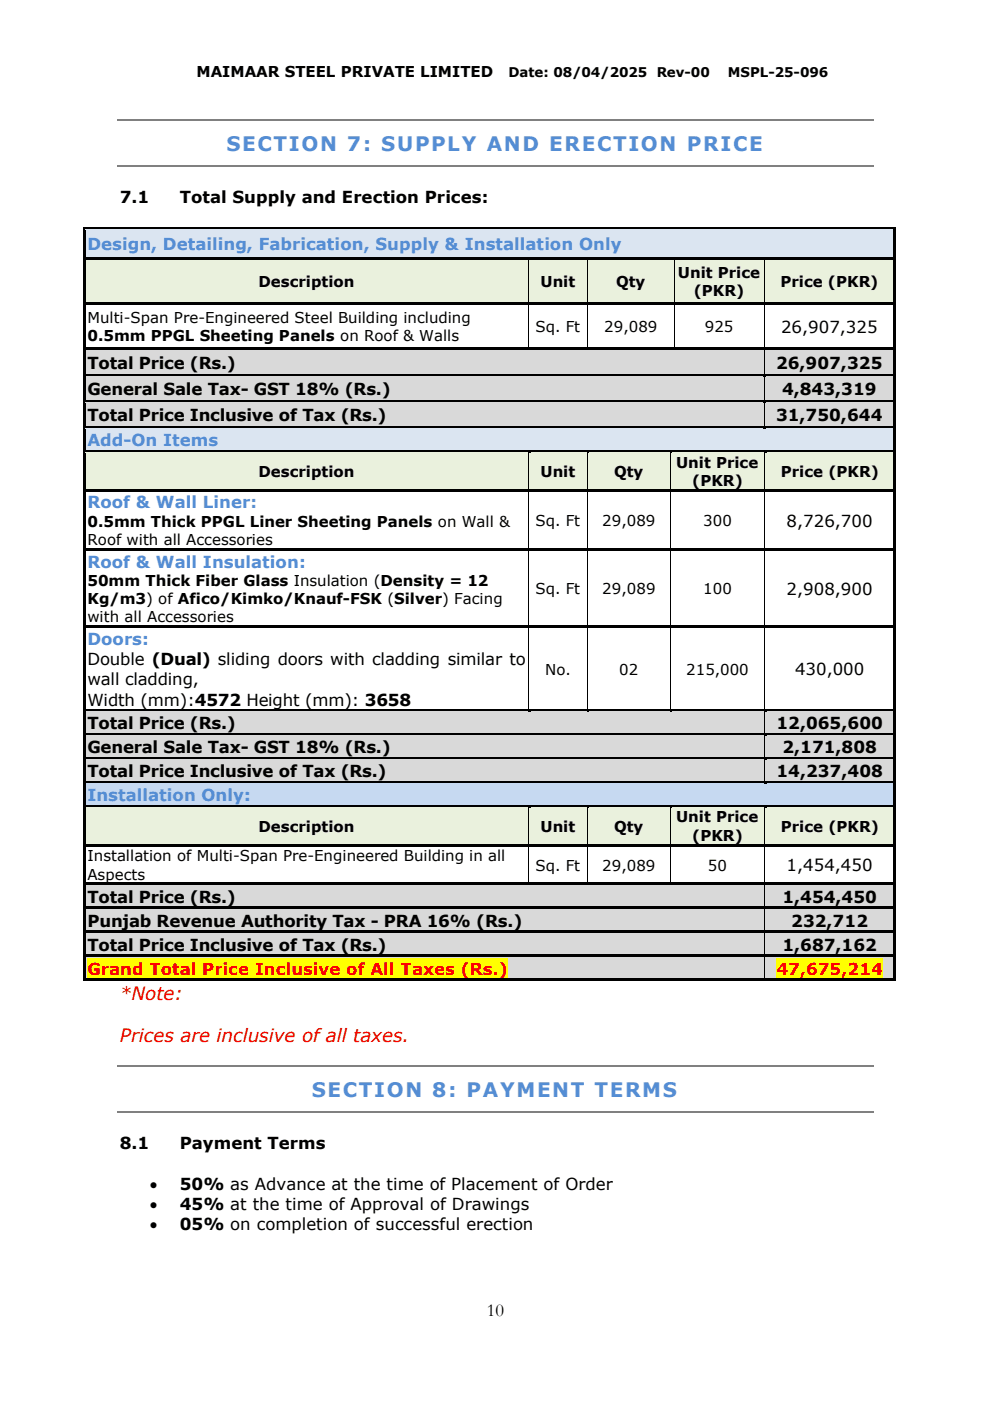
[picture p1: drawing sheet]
<svg xmlns="http://www.w3.org/2000/svg" width="210mm" height="297mm" viewBox="0 0 210 297" stroke-linecap="round" stroke-linejoin="round" font-family="sans-serif">
<defs><g id="words">
<g font-size="4.2" fill="#548dd4">
<text x="48" y="32.1">SECTION 7: SUPPLY AND ERECTION PRICE</text>
<text x="66.1" y="232.5">SECTION 8: PAYMENT TERMS</text>
</g>
<g font-size="3.9" fill="#f00">
<text x="25.4" y="211.9">*Note:</text>
<text x="25.4" y="220.8">Prices are inclusive of all taxes.</text>
</g>
<text font-size="3.9" x="103.2" y="278.9">10</text>
<g font-size="3.5">
<text x="25.4" y="43.1">7.1</text>
<text x="38.1" y="43.1">Total Supply and Erection Prices:</text>
<text x="165.6" y="70.6">26,907,325</text>
<text x="18.5" y="78.2">Total Price (Rs.)</text>
<text x="18.5" y="83.7">General Sale Tax- GST 18% (Rs.)</text>
<text x="164.5" y="78.2">26,907,325</text>
<text x="165.8" y="83.7">4,843,319</text>
<text x="18.5" y="89.2">Total Price Inclusive of Tax (Rs.)</text>
<text x="164.5" y="89.2">31,750,644</text>
<text x="166.7" y="111.7">8,726,700</text>
<text x="166.7" y="126.1">2,908,900</text>
<text x="18.5" y="141">Double (Dual) sliding doors with cladding similar to</text>
<text x="168.5" y="143.1">430,000</text>
<text x="18.5" y="145.3">wall cladding,</text>
<text x="18.5" y="149.6">Width (mm):4572 Height (mm): 3658</text>
<text x="18.5" y="154.5">Total Price (Rs.)</text>
<text x="164.6" y="154.5">12,065,600</text>
<text x="18.5" y="159.6">General Sale Tax- GST 18% (Rs.)</text>
<text x="165.9" y="159.6">2,171,808</text>
<text x="18.5" y="164.7">Total Price Inclusive of Tax (Rs.)</text>
<text x="164.6" y="164.7">14,237,408</text>
<text x="166.7" y="184.7">1,454,450</text>
<text x="18.5" y="191.3">Total Price (Rs.)</text>
<text x="165.9" y="191.3">1,454,450</text>
<text x="18.5" y="196.4">Punjab Revenue Authority Tax - PRA 16% (Rs.)</text>
<text x="167.7" y="196.4">232,712</text>
<text x="18.5" y="201.5">Total Price Inclusive of Tax (Rs.)</text>
<text x="165.9" y="201.5">1,687,162</text>
<text x="25.4" y="243.6">8.1</text>
<text x="38.1" y="243.6">Payment Terms</text>
<text x="31.8" y="252.1">•</text>
<text x="31.8" y="256.4">•</text>
<text x="38.1" y="252.1">50% as Advance at the time of Placement of Order</text>
<text x="38.1" y="256.4">45% at the time of Approval of Drawings</text>
<text x="31.8" y="260.7">•</text>
<text x="38.1" y="260.7">05% on completion of successful erection</text>
</g>
<g font-size="3.5" fill="#548dd4">
<text x="18.5" y="53.1">Design, Detailing, Fabrication, Supply &amp; Installation Only</text>
<text x="18.5" y="94.6">Add-On Items</text>
<text x="18.5" y="107.8">Roof &amp; Wall Liner:</text>
<text x="18.5" y="120.3">Roof &amp; Wall Insulation:</text>
<text x="18.5" y="136.7">Doors:</text>
<text x="18.5" y="169.7">Installation Only:</text>
</g>
<g font-size="3.5" fill="#f00">
<text x="18.5" y="206.6">Grand Total Price Inclusive of All Taxes (Rs.)</text>
<text x="164.6" y="206.6">47,675,214</text>
</g>
<g font-size="3.2">
<text x="41.7" y="16.3">MAIMAAR STEEL PRIVATE LIMITED</text>
<text x="143.7" y="59">Unit Price</text>
<text x="54.8" y="60.9">Description</text>
<text x="114.6" y="60.9">Unit</text>
<text x="130.6" y="60.9">Qty</text>
<text x="147.1" y="62.8">(PKR)</text>
<text x="165.4" y="60.9">Price (PKR)</text>
<text x="18.5" y="68.5">Multi-Span Pre-Engineered Steel Building including</text>
<text x="113.5" y="70.4">Sq. Ft</text>
<text x="128.1" y="70.4">29,089</text>
<text x="149.4" y="70.4">925</text>
<text x="18.5" y="72.4">0.5mm PPGL Sheeting Panels on Roof &amp; Walls</text>
<text x="54.8" y="101.1">Description</text>
<text x="114.6" y="101.1">Unit</text>
<text x="130.2" y="101.1">Qty</text>
<text x="143.3" y="99.2">Unit Price</text>
<text x="165.5" y="101.1">Price (PKR)</text>
<text x="146.7" y="103">(PKR)</text>
<text x="18.5" y="111.7">0.5mm Thick PPGL Liner Sheeting Panels on Wall &amp;</text>
<text x="113.5" y="111.5">Sq. Ft</text>
<text x="127.7" y="111.5">29,089</text>
<text x="149" y="111.5">300</text>
<text x="18.5" y="115.5">Roof with all Accessories</text>
<text x="18.5" y="124.2">50mm Thick Fiber Glass Insulation (Density = 12</text>
<text x="113.5" y="125.9">Sq. Ft</text>
<text x="127.7" y="125.9">29,089</text>
<text x="149" y="125.9">100</text>
<text x="18.5" y="128.1">Kg/m3) of Afico/Kimko/Knauf-FSK (Silver) Facing</text>
<text x="18.5" y="131.9">with all Accessories</text>
<text x="115.6" y="143">No.</text>
<text x="131.3" y="143">02</text>
<text x="145.4" y="143">215,000</text>
<text x="54.8" y="176.3">Description</text>
<text x="114.6" y="176.3">Unit</text>
<text x="130.2" y="176.3">Qty</text>
<text x="143.3" y="174.3">Unit Price</text>
<text x="146.7" y="178.2">(PKR)</text>
<text x="165.5" y="176.3">Price (PKR)</text>
<text x="18.5" y="182.6">Installation of Multi-Span Pre-Engineered Building in all</text>
<text x="113.5" y="184.5">Sq. Ft</text>
<text x="127.7" y="184.5">29,089</text>
<text x="150.1" y="184.5">50</text>
<text x="18.5" y="186.4">Aspects</text>
</g>
<g font-size="2.8">
<text x="107.8" y="16.3">Date: 08/04/2025 Rev-00</text>
<text x="154.3" y="16.3">MSPL-25-096</text>
</g>
</g></defs>
<path d="M24.9 25.5h160.3M24.9 35.2h160.3" fill="none" stroke="#808080" stroke-width=".25"/>
<g fill="#dbe5f1">
<path d="M18.2 48.6h171.2v6h-171.2z" fill-rule="evenodd"/>
<path d="M18.5 49.5h170.6v4.3h-170.6z" fill-rule="evenodd"/>
</g>
<g fill="#000">
<path d="M17.6 48.1h.5v.6h-.5z" fill-rule="evenodd"/>
<path d="M17.6 48.1h.5v.5h-.5z" fill-rule="evenodd"/>
<path d="M17.6 48.7h.5v5.9h-.5z" fill-rule="evenodd"/>
<path d="M18.1 48.1h171.3v.5h-171.3z" fill-rule="evenodd"/>
<path d="M189.4 48.1h.5v.6h-.5z" fill-rule="evenodd"/>
<path d="M189.4 48.1h.5v.5h-.5z" fill-rule="evenodd"/>
<path d="M189.4 48.7h.5v5.9h-.5z" fill-rule="evenodd"/>
</g>
<path d="M18.1 48.7h171.3" fill="none" stroke="#dbe5f1" stroke-width=".21"/>
<g fill="#eaf1dd">
<path d="M18.2 55.2h93.8v8.9h-93.8z" fill-rule="evenodd"/>
<path d="M18.5 57.7h92.9v3.9h-92.9z" fill-rule="evenodd"/>
<path d="M112.1 55.2h12.4v8.9h-12.4z" fill-rule="evenodd"/>
<path d="M112.7 57.7h11.2v3.9h-11.2z" fill-rule="evenodd"/>
<path d="M124.6 55.2h18.3v8.9h-18.3z" fill-rule="evenodd"/>
<path d="M125.2 57.7h17.1v3.9h-17.1z" fill-rule="evenodd"/>
<path d="M142.9 55.2h19v8.9h-19z" fill-rule="evenodd"/>
<path d="M143.5 55.8h17.8v3.9h-17.8z" fill-rule="evenodd"/>
<path d="M143.5 59.7h17.8v3.8h-17.8z" fill-rule="evenodd"/>
<path d="M162 55.2h27.4v8.9h-27.4z" fill-rule="evenodd"/>
<path d="M162.6 57.7h26.5v3.9h-26.5z" fill-rule="evenodd"/>
</g>
<g fill="#000">
<path d="M17.6 54.6h.5v.6h-.5z" fill-rule="evenodd"/>
<path d="M18.1 54.6h93.9v.5h-93.9z" fill-rule="evenodd"/>
</g>
<path d="M18.1 55.1h93.9" fill="none" stroke="#eaf1dd" stroke-width=".21"/>
<path d="M112.1 55.1l.4 .1z" fill-rule="evenodd" fill="#eaf1dd"/>
<g fill="#000">
<path d="M112 54.6h.5v.5h-.5z" fill-rule="evenodd"/>
<path d="M112.5 54.6h12v.5h-12z" fill-rule="evenodd"/>
</g>
<path d="M112.5 55.1h12" fill="none" stroke="#eaf1dd" stroke-width=".21"/>
<path d="M124.6 55.1l.4 .1z" fill-rule="evenodd" fill="#eaf1dd"/>
<g fill="#000">
<path d="M124.5 54.6h.5v.5h-.5z" fill-rule="evenodd"/>
<path d="M125 54.6h17.9v.5h-17.9z" fill-rule="evenodd"/>
</g>
<path d="M125 55.1h17.9" fill="none" stroke="#eaf1dd" stroke-width=".21"/>
<path d="M142.9 55.1l.5 .1z" fill-rule="evenodd" fill="#eaf1dd"/>
<g fill="#000">
<path d="M142.9 54.6h.5v.5h-.5z" fill-rule="evenodd"/>
<path d="M143.4 54.6h18.5v.5h-18.5z" fill-rule="evenodd"/>
</g>
<path d="M143.4 55.1h18.5" fill="none" stroke="#eaf1dd" stroke-width=".21"/>
<path d="M162 55.1l.4 .1z" fill-rule="evenodd" fill="#eaf1dd"/>
<g fill="#000">
<path d="M161.9 54.6h.5v.5h-.5z" fill-rule="evenodd"/>
<path d="M162.4 54.6h27v.5h-27z" fill-rule="evenodd"/>
<path d="M189.4 54.6h.5v.6h-.5z" fill-rule="evenodd"/>
<path d="M17.6 55.2h.5v8.9h-.5z" fill-rule="evenodd"/>
<path d="M17.6 64.1h.5v.6h-.5z" fill-rule="evenodd"/>
<path d="M17.6 64.7h.5v9h-.5z" fill-rule="evenodd"/>
<path d="M18.1 64.1h93.9v.6h-93.9z" fill-rule="evenodd"/>
<path d="M112 64.1h.5v.6h-.5z" fill-rule="evenodd"/>
<path d="M112.5 64.1h12v.6h-12z" fill-rule="evenodd"/>
<path d="M124.5 64.1h.5v.6h-.5z" fill-rule="evenodd"/>
<path d="M125 64.1h17.9v.6h-17.9z" fill-rule="evenodd"/>
<path d="M142.9 64.1h.5v.6h-.5z" fill-rule="evenodd"/>
<path d="M143.4 64.1h18.5v.6h-18.5z" fill-rule="evenodd"/>
<path d="M161.9 64.1h.5v.6h-.5z" fill-rule="evenodd"/>
<path d="M162.4 64.1h27v.6h-27z" fill-rule="evenodd"/>
<path d="M189.4 55.2h.5v8.9h-.5z" fill-rule="evenodd"/>
<path d="M189.4 64.1h.5v.6h-.5z" fill-rule="evenodd"/>
<path d="M189.4 64.7h.5v9h-.5z" fill-rule="evenodd"/>
</g>
<path d="M162.4 55.1h27" fill="none" stroke="#eaf1dd" stroke-width=".21"/>
<path d="M112 55.2v8.9M124.5 55.2v8.9M142.9 55.2v8.9M162 55.2v8.9M112 64.7v9M124.5 64.7v9M142.9 64.7v9M162 64.7v9" fill="none" stroke="#000" stroke-width=".21"/>
<g fill="#d9d9d9">
<path d="M18.2 74.2h143.7v5.1h-143.7z" fill-rule="evenodd"/>
<path d="M18.5 74.6h142.8v4.3h-142.8z" fill-rule="evenodd"/>
<path d="M162 74.2h27.4v5.1h-27.4z" fill-rule="evenodd"/>
<path d="M162.6 74.6h26.5v4.3h-26.5z" fill-rule="evenodd"/>
</g>
<g fill="#000">
<path d="M17.6 73.7h.5v.5h-.5z" fill-rule="evenodd"/>
<path d="M18.1 73.7h93.9v.5h-93.9z" fill-rule="evenodd"/>
</g>
<path d="M18.1 74.2h93.9" fill="none" stroke="#d9d9d9" stroke-width=".21"/>
<path d="M112 74.2h.5z" fill-rule="evenodd" fill="#d9d9d9"/>
<g fill="#000">
<path d="M112 73.7h.5v.5h-.5z" fill-rule="evenodd"/>
<path d="M112.5 73.7h12v.5h-12z" fill-rule="evenodd"/>
</g>
<path d="M112.5 74.2h12" fill="none" stroke="#d9d9d9" stroke-width=".21"/>
<path d="M124.5 74.2h.5z" fill-rule="evenodd" fill="#d9d9d9"/>
<g fill="#000">
<path d="M124.5 73.7h.5v.5h-.5z" fill-rule="evenodd"/>
<path d="M125 73.7h17.9v.5h-17.9z" fill-rule="evenodd"/>
</g>
<path d="M125 74.2h17.9" fill="none" stroke="#d9d9d9" stroke-width=".21"/>
<path d="M142.9 74.2h.5z" fill-rule="evenodd" fill="#d9d9d9"/>
<g fill="#000">
<path d="M142.9 73.7h.5v.5h-.5z" fill-rule="evenodd"/>
<path d="M143.4 73.7h18.5v.5h-18.5z" fill-rule="evenodd"/>
</g>
<path d="M143.4 74.2h18.5" fill="none" stroke="#d9d9d9" stroke-width=".21"/>
<path d="M162 74.2h.4z" fill-rule="evenodd" fill="#d9d9d9"/>
<g fill="#000">
<path d="M161.9 74.2h.1z" fill-rule="evenodd"/>
<path d="M161.9 73.7h.5v.5h-.5z" fill-rule="evenodd"/>
</g>
<path d="M162 74.2h.6z" fill-rule="evenodd" fill="#d9d9d9"/>
<g fill="#000">
<path d="M17.6 74.2h.5v5.1h-.5z" fill-rule="evenodd"/>
<path d="M162 73.7h.6v.5h-.6z" fill-rule="evenodd"/>
<path d="M162.6 73.7h26.8v.5h-26.8z" fill-rule="evenodd"/>
<path d="M189.4 73.7h.5v.5h-.5z" fill-rule="evenodd"/>
<path d="M189.4 74.2h.5v5.1h-.5z" fill-rule="evenodd"/>
</g>
<path d="M162.6 74.2h26.8" fill="none" stroke="#d9d9d9" stroke-width=".21"/>
<path d="M162 74.2v5.1" fill="none" stroke="#000" stroke-width=".21"/>
<g fill="#d9d9d9">
<path d="M18.2 79.8h143.7v5h-143.7z" fill-rule="evenodd"/>
<path d="M18.5 80.1h142.8v4.3h-142.8z" fill-rule="evenodd"/>
<path d="M162 79.8h27.4v5h-27.4z" fill-rule="evenodd"/>
<path d="M162.6 80.1h26.5v4.3h-26.5z" fill-rule="evenodd"/>
</g>
<g fill="#000">
<path d="M17.6 79.3h.5v.5h-.5z" fill-rule="evenodd"/>
<path d="M18.1 79.3h143.8v.5h-143.8z" fill-rule="evenodd"/>
</g>
<path d="M18.1 79.8h143.8" fill="none" stroke="#d9d9d9" stroke-width=".21"/>
<path d="M162 79.8h.4z" fill-rule="evenodd" fill="#d9d9d9"/>
<g fill="#000">
<path d="M161.9 79.8h.1z" fill-rule="evenodd"/>
<path d="M161.9 79.3h.5v.5h-.5z" fill-rule="evenodd"/>
<path d="M162.4 79.3h27v.5h-27z" fill-rule="evenodd"/>
<path d="M189.4 79.3h.5v.5h-.5z" fill-rule="evenodd"/>
<path d="M17.6 79.8h.5v5h-.5z" fill-rule="evenodd"/>
<path d="M189.4 79.8h.5v5h-.5z" fill-rule="evenodd"/>
</g>
<path d="M162.4 79.8h27" fill="none" stroke="#d9d9d9" stroke-width=".21"/>
<path d="M162 79.8v5" fill="none" stroke="#000" stroke-width=".21"/>
<g fill="#d9d9d9">
<path d="M18.2 85.3h143.7v5h-143.7z" fill-rule="evenodd"/>
<path d="M18.5 85.7h142.8v4.3h-142.8z" fill-rule="evenodd"/>
<path d="M162 85.3h27.4v5h-27.4z" fill-rule="evenodd"/>
<path d="M162.6 85.7h26.5v4.3h-26.5z" fill-rule="evenodd"/>
</g>
<g fill="#000">
<path d="M17.6 84.8h.5v.6h-.5z" fill-rule="evenodd"/>
<path d="M18.1 84.8h143.8v.5h-143.8z" fill-rule="evenodd"/>
</g>
<path d="M18.1 85.3h143.8" fill="none" stroke="#d9d9d9" stroke-width=".21"/>
<path d="M162 85.3l.4 .1z" fill-rule="evenodd" fill="#d9d9d9"/>
<g fill="#000">
<path d="M17.6 85.4h.5v4.9h-.5z" fill-rule="evenodd"/>
<path d="M161.9 85.3l.1 .1z" fill-rule="evenodd"/>
<path d="M161.9 84.8h.5v.5h-.5z" fill-rule="evenodd"/>
<path d="M162.4 84.8h27v.5h-27z" fill-rule="evenodd"/>
<path d="M189.4 84.8h.5v.6h-.5z" fill-rule="evenodd"/>
<path d="M189.4 85.4h.5v4.9h-.5z" fill-rule="evenodd"/>
</g>
<path d="M162.4 85.3h27" fill="none" stroke="#d9d9d9" stroke-width=".21"/>
<path d="M162 85.4v4.9" fill="none" stroke="#000" stroke-width=".21"/>
<g fill="#dbe5f1">
<path d="M18.2 90.9h171.2v4.5h-171.2z" fill-rule="evenodd"/>
<path d="M18.5 91h170.6v4.3h-170.6z" fill-rule="evenodd"/>
</g>
<g fill="#000">
<path d="M17.6 90.3h.5v.6h-.5z" fill-rule="evenodd"/>
<path d="M18.1 90.3h143.8v.6h-143.8z" fill-rule="evenodd"/>
</g>
<path d="M18.1 90.9h143.8" fill="none" stroke="#dbe5f1" stroke-width=".21"/>
<path d="M161.9 90.9h.5z" fill-rule="evenodd" fill="#dbe5f1"/>
<g fill="#000">
<path d="M17.6 90.9h.5v4.5h-.5z" fill-rule="evenodd"/>
<path d="M161.9 90.3h.5v.6h-.5z" fill-rule="evenodd"/>
<path d="M162.4 90.3h27v.6h-27z" fill-rule="evenodd"/>
<path d="M189.4 90.3h.5v.6h-.5z" fill-rule="evenodd"/>
<path d="M189.4 90.9h.5v4.5h-.5z" fill-rule="evenodd"/>
</g>
<path d="M162.4 90.9h27" fill="none" stroke="#dbe5f1" stroke-width=".21"/>
<g fill="#eaf1dd">
<path d="M18.2 96h93.8v7.7h-93.8z" fill-rule="evenodd"/>
<path d="M18.5 97.9h92.9v3.8h-92.9z" fill-rule="evenodd"/>
<path d="M112.1 96h12.4v7.7h-12.4z" fill-rule="evenodd"/>
<path d="M112.7 97.9h11.2v3.8h-11.2z" fill-rule="evenodd"/>
<path d="M124.6 96h17.4v7.7h-17.4z" fill-rule="evenodd"/>
<path d="M125.2 97.9h16.2v3.8h-16.2z" fill-rule="evenodd"/>
<path d="M142.1 96h19.9v7.7h-19.9z" fill-rule="evenodd"/>
<path d="M142.7 96h18.8v3.8h-18.8z" fill-rule="evenodd"/>
<path d="M142.7 99.8h18.8v3.9h-18.8z" fill-rule="evenodd"/>
<path d="M162.1 96h27.3v7.7h-27.3z" fill-rule="evenodd"/>
<path d="M162.7 97.9h26.4v3.8h-26.4z" fill-rule="evenodd"/>
</g>
<g fill="#000">
<path d="M17.6 95.4h.5v.6h-.5z" fill-rule="evenodd"/>
<path d="M18.1 95.4h93.9v.5h-93.9z" fill-rule="evenodd"/>
</g>
<path d="M18.1 96h93.9" fill="none" stroke="#eaf1dd" stroke-width=".21"/>
<path d="M112.1 95.9l.4 .1z" fill-rule="evenodd" fill="#eaf1dd"/>
<g fill="#000">
<path d="M112 95.4h.5v.5h-.5z" fill-rule="evenodd"/>
<path d="M112.5 95.4h12v.5h-12z" fill-rule="evenodd"/>
</g>
<path d="M112.5 96h12" fill="none" stroke="#eaf1dd" stroke-width=".21"/>
<path d="M124.6 95.9l.4 .1z" fill-rule="evenodd" fill="#eaf1dd"/>
<g fill="#000">
<path d="M124.5 95.4h.5v.5h-.5z" fill-rule="evenodd"/>
<path d="M125 95.4h17v.5h-17z" fill-rule="evenodd"/>
</g>
<path d="M125 96h17" fill="none" stroke="#eaf1dd" stroke-width=".21"/>
<path d="M142.1 95.9l.4 .1z" fill-rule="evenodd" fill="#eaf1dd"/>
<g fill="#000">
<path d="M142 95.4h.5v.5h-.5z" fill-rule="evenodd"/>
<path d="M142.5 95.4h19.5v.5h-19.5z" fill-rule="evenodd"/>
</g>
<path d="M142.5 96h19.5" fill="none" stroke="#eaf1dd" stroke-width=".21"/>
<path d="M162.1 95.9l.5 .1z" fill-rule="evenodd" fill="#eaf1dd"/>
<g fill="#000">
<path d="M162 95.4h.6v.5h-.6z" fill-rule="evenodd"/>
<path d="M162.6 95.4h26.8v.5h-26.8z" fill-rule="evenodd"/>
<path d="M189.4 95.4h.5v.6h-.5z" fill-rule="evenodd"/>
<path d="M17.6 96h.5v7.7h-.5z" fill-rule="evenodd"/>
<path d="M17.6 103.7h.5v.5h-.5z" fill-rule="evenodd"/>
<path d="M17.6 104.2h.5v12h-.5z" fill-rule="evenodd"/>
<path d="M17.6 116.2h.5v.6h-.5z" fill-rule="evenodd"/>
<path d="M18.1 103.7h93.9v.5h-93.9z" fill-rule="evenodd"/>
<path d="M18.1 116.2h93.9v.5h-93.9z" fill-rule="evenodd"/>
<path d="M112 103.7h.5v.5h-.5z" fill-rule="evenodd"/>
<path d="M112 116.2h.5v.5h-.5z" fill-rule="evenodd"/>
<path d="M112.5 103.7h12v.5h-12z" fill-rule="evenodd"/>
<path d="M112.5 116.2h12v.5h-12z" fill-rule="evenodd"/>
<path d="M124.5 103.7h.5v.5h-.5z" fill-rule="evenodd"/>
<path d="M124.5 116.2h.5v.5h-.5z" fill-rule="evenodd"/>
<path d="M125 103.7h17v.5h-17z" fill-rule="evenodd"/>
<path d="M125 116.2h17v.5h-17z" fill-rule="evenodd"/>
<path d="M142 103.7h.5v.5h-.5z" fill-rule="evenodd"/>
<path d="M142 116.2h.5v.5h-.5z" fill-rule="evenodd"/>
<path d="M142.5 103.7h19.5v.5h-19.5z" fill-rule="evenodd"/>
<path d="M142.5 116.2h19.5v.5h-19.5z" fill-rule="evenodd"/>
<path d="M162 103.7h.6v.5h-.6z" fill-rule="evenodd"/>
<path d="M162 116.2h.6v.5h-.6z" fill-rule="evenodd"/>
<path d="M162.6 103.7h26.8v.5h-26.8z" fill-rule="evenodd"/>
<path d="M162.6 116.2h26.8v.5h-26.8z" fill-rule="evenodd"/>
<path d="M189.4 96h.5v7.7h-.5z" fill-rule="evenodd"/>
<path d="M189.4 103.7h.5v.5h-.5z" fill-rule="evenodd"/>
<path d="M189.4 104.2h.5v12h-.5z" fill-rule="evenodd"/>
<path d="M189.4 116.2h.5v.6h-.5z" fill-rule="evenodd"/>
<path d="M17.6 116.8h.5v15.8h-.5z" fill-rule="evenodd"/>
<path d="M17.6 132.6h.5v.6h-.5z" fill-rule="evenodd"/>
<path d="M18.1 132.6h93.9v.5h-93.9z" fill-rule="evenodd"/>
<path d="M112 132.6h.5v.5h-.5z" fill-rule="evenodd"/>
<path d="M112.5 132.6h12v.5h-12z" fill-rule="evenodd"/>
<path d="M124.5 132.6h.5v.5h-.5z" fill-rule="evenodd"/>
<path d="M125 132.6h17v.5h-17z" fill-rule="evenodd"/>
<path d="M142 132.6h.5v.5h-.5z" fill-rule="evenodd"/>
<path d="M142.5 132.6h19.5v.5h-19.5z" fill-rule="evenodd"/>
<path d="M162 132.6h.6v.5h-.6z" fill-rule="evenodd"/>
<path d="M162.6 132.6h26.8v.5h-26.8z" fill-rule="evenodd"/>
<path d="M189.4 116.8h.5v15.8h-.5z" fill-rule="evenodd"/>
<path d="M189.4 132.6h.5v.6h-.5z" fill-rule="evenodd"/>
<path d="M17.6 133.2h.5v17.1h-.5z" fill-rule="evenodd"/>
<path d="M189.4 133.2h.5v17.1h-.5z" fill-rule="evenodd"/>
</g>
<path d="M162.6 96h26.8" fill="none" stroke="#eaf1dd" stroke-width=".21"/>
<g fill="none" stroke="#000" stroke-width=".21">
<path d="M112 96v7.7M124.5 96v7.7M142.1 96v7.7M162.1 96v7.7M112 104.2v12M112 116.8v15.8M124.5 104.2v12M124.5 116.8v15.8M142.1 104.2v12M142.1 116.8v15.8M162.1 104.2v12M162.1 116.8v15.8"/>
<path d="M112 133.2v17.1M124.5 133.2v17.1M142.1 133.2v17.1M162.1 133.2v17.1"/>
</g>
<g fill="#d9d9d9">
<path d="M18.2 150.8h143.8v4.6h-143.8z" fill-rule="evenodd"/>
<path d="M18.5 150.9h143v4.4h-143z" fill-rule="evenodd"/>
<path d="M162.1 150.8h27.3v4.6h-27.3z" fill-rule="evenodd"/>
<path d="M162.7 150.9h26.4v4.4h-26.4z" fill-rule="evenodd"/>
</g>
<g fill="#000">
<path d="M17.6 150.3h.5v.6h-.5z" fill-rule="evenodd"/>
<path d="M18.1 150.3h93.9v.5h-93.9z" fill-rule="evenodd"/>
</g>
<path d="M18.1 150.8h93.9" fill="none" stroke="#d9d9d9" stroke-width=".21"/>
<path d="M112 150.8l.5 .1z" fill-rule="evenodd" fill="#d9d9d9"/>
<g fill="#000">
<path d="M112 150.3h.5v.5h-.5z" fill-rule="evenodd"/>
<path d="M112.5 150.3h12v.5h-12z" fill-rule="evenodd"/>
</g>
<path d="M112.5 150.8h12" fill="none" stroke="#d9d9d9" stroke-width=".21"/>
<path d="M124.5 150.8l.5 .1z" fill-rule="evenodd" fill="#d9d9d9"/>
<g fill="#000">
<path d="M124.5 150.3h.5v.5h-.5z" fill-rule="evenodd"/>
<path d="M125 150.3h17v.5h-17z" fill-rule="evenodd"/>
</g>
<path d="M125 150.8h17" fill="none" stroke="#d9d9d9" stroke-width=".21"/>
<path d="M142 150.8l.5 .1z" fill-rule="evenodd" fill="#d9d9d9"/>
<g fill="#000">
<path d="M142 150.3h.5v.5h-.5z" fill-rule="evenodd"/>
<path d="M142.5 150.3h19.5v.5h-19.5z" fill-rule="evenodd"/>
</g>
<path d="M142.5 150.8h19.5" fill="none" stroke="#d9d9d9" stroke-width=".21"/>
<path d="M162.1 150.8l.5 .1z" fill-rule="evenodd" fill="#d9d9d9"/>
<g fill="#000">
<path d="M17.6 150.9h.5v4.5h-.5z" fill-rule="evenodd"/>
<path d="M162 150.3h.6v.5h-.6z" fill-rule="evenodd"/>
<path d="M162.6 150.3h26.8v.5h-26.8z" fill-rule="evenodd"/>
<path d="M189.4 150.3h.5v.6h-.5z" fill-rule="evenodd"/>
<path d="M189.4 150.9h.5v4.5h-.5z" fill-rule="evenodd"/>
</g>
<path d="M162.6 150.8h26.8" fill="none" stroke="#d9d9d9" stroke-width=".21"/>
<path d="M162.1 150.9v4.5" fill="none" stroke="#000" stroke-width=".21"/>
<g fill="#d9d9d9">
<path d="M18.2 155.9h143.8v4.6h-143.8z" fill-rule="evenodd"/>
<path d="M18.5 156h143v4.3h-143z" fill-rule="evenodd"/>
<path d="M162.1 155.9h27.3v4.6h-27.3z" fill-rule="evenodd"/>
<path d="M162.7 156h26.4v4.3h-26.4z" fill-rule="evenodd"/>
</g>
<g fill="#000">
<path d="M17.6 155.4h.5v.5h-.5z" fill-rule="evenodd"/>
<path d="M18.1 155.4h143.9v.5h-143.9z" fill-rule="evenodd"/>
</g>
<path d="M18.1 155.9h143.9" fill="none" stroke="#d9d9d9" stroke-width=".21"/>
<path d="M162.1 155.9h.5z" fill-rule="evenodd" fill="#d9d9d9"/>
<g fill="#000">
<path d="M162 155.4h.6v.5h-.6z" fill-rule="evenodd"/>
<path d="M162.6 155.4h26.8v.5h-26.8z" fill-rule="evenodd"/>
<path d="M189.4 155.4h.5v.5h-.5z" fill-rule="evenodd"/>
<path d="M17.6 155.9h.5v4.6h-.5z" fill-rule="evenodd"/>
<path d="M189.4 155.9h.5v4.6h-.5z" fill-rule="evenodd"/>
</g>
<path d="M162.6 155.9h26.8" fill="none" stroke="#d9d9d9" stroke-width=".21"/>
<path d="M162.1 155.9v4.6" fill="none" stroke="#000" stroke-width=".21"/>
<g fill="#d9d9d9">
<path d="M18.2 161h143.8v4.5h-143.8z" fill-rule="evenodd"/>
<path d="M18.5 161.1h143v4.3h-143z" fill-rule="evenodd"/>
<path d="M162.1 161h27.3v4.5h-27.3z" fill-rule="evenodd"/>
<path d="M162.7 161.1h26.4v4.3h-26.4z" fill-rule="evenodd"/>
</g>
<g fill="#000">
<path d="M17.6 160.5h.5v.5h-.5z" fill-rule="evenodd"/>
<path d="M18.1 160.5h143.9v.5h-143.9z" fill-rule="evenodd"/>
</g>
<path d="M18.1 161h143.9" fill="none" stroke="#d9d9d9" stroke-width=".21"/>
<path d="M162.1 161h.5z" fill-rule="evenodd" fill="#d9d9d9"/>
<g fill="#000">
<path d="M17.6 161h.5v4.5h-.5z" fill-rule="evenodd"/>
<path d="M162 160.5h.6v.5h-.6z" fill-rule="evenodd"/>
<path d="M162.6 160.5h26.8v.5h-26.8z" fill-rule="evenodd"/>
<path d="M189.4 160.5h.5v.5h-.5z" fill-rule="evenodd"/>
<path d="M189.4 161h.5v4.5h-.5z" fill-rule="evenodd"/>
</g>
<path d="M162.6 161h26.8" fill="none" stroke="#d9d9d9" stroke-width=".21"/>
<path d="M162.1 161v4.5" fill="none" stroke="#000" stroke-width=".21"/>
<g fill="#c6d9f1">
<path d="M18.2 166.1h171.2v4.5h-171.2z" fill-rule="evenodd"/>
<path d="M18.5 166.2h170.6v4.3h-170.6z" fill-rule="evenodd"/>
</g>
<g fill="#000">
<path d="M17.6 165.5h.5v.6h-.5z" fill-rule="evenodd"/>
<path d="M18.1 165.5h143.9v.6h-143.9z" fill-rule="evenodd"/>
</g>
<path d="M18.1 166.1h143.9" fill="none" stroke="#c6d9f1" stroke-width=".21"/>
<path d="M162 166.1h.6z" fill-rule="evenodd" fill="#c6d9f1"/>
<g fill="#000">
<path d="M17.6 166.1h.5v4.5h-.5z" fill-rule="evenodd"/>
<path d="M162 165.5h.6v.6h-.6z" fill-rule="evenodd"/>
<path d="M162.6 165.5h26.8v.6h-26.8z" fill-rule="evenodd"/>
<path d="M189.4 165.5h.5v.6h-.5z" fill-rule="evenodd"/>
<path d="M189.4 166.1h.5v4.5h-.5z" fill-rule="evenodd"/>
</g>
<path d="M162.6 166.1h26.8" fill="none" stroke="#c6d9f1" stroke-width=".21"/>
<g fill="#eaf1dd">
<path d="M18.2 171.1h93.8v7.8h-93.8z" fill-rule="evenodd"/>
<path d="M18.5 173.1h92.9v3.8h-92.9z" fill-rule="evenodd"/>
<path d="M112.1 171.1h12.4v7.8h-12.4z" fill-rule="evenodd"/>
<path d="M112.7 173.1h11.2v3.8h-11.2z" fill-rule="evenodd"/>
<path d="M124.6 171.1h17.4v7.8h-17.4z" fill-rule="evenodd"/>
<path d="M125.2 173.1h16.2v3.8h-16.2z" fill-rule="evenodd"/>
<path d="M142.1 171.1h19.9v7.8h-19.9z" fill-rule="evenodd"/>
<path d="M142.7 171.1h18.8v3.9h-18.8z" fill-rule="evenodd"/>
<path d="M142.7 175h18.8v3.9h-18.8z" fill-rule="evenodd"/>
<path d="M162.1 171.1h27.3v7.8h-27.3z" fill-rule="evenodd"/>
<path d="M162.7 173.1h26.4v3.8h-26.4z" fill-rule="evenodd"/>
</g>
<g fill="#000">
<path d="M17.6 170.6h.5v.6h-.5z" fill-rule="evenodd"/>
<path d="M18.1 170.6h93.9v.5h-93.9z" fill-rule="evenodd"/>
</g>
<path d="M18.1 171.2h93.9" fill="none" stroke="#eaf1dd" stroke-width=".21"/>
<path d="M112.1 171.1l.4 .1z" fill-rule="evenodd" fill="#eaf1dd"/>
<g fill="#000">
<path d="M112 170.6h.5v.5h-.5z" fill-rule="evenodd"/>
<path d="M112.5 170.6h12v.5h-12z" fill-rule="evenodd"/>
</g>
<path d="M112.5 171.2h12" fill="none" stroke="#eaf1dd" stroke-width=".21"/>
<path d="M124.6 171.1l.4 .1z" fill-rule="evenodd" fill="#eaf1dd"/>
<g fill="#000">
<path d="M124.5 170.6h.5v.5h-.5z" fill-rule="evenodd"/>
<path d="M125 170.6h17v.5h-17z" fill-rule="evenodd"/>
</g>
<path d="M125 171.2h17" fill="none" stroke="#eaf1dd" stroke-width=".21"/>
<path d="M142.1 171.1l.4 .1z" fill-rule="evenodd" fill="#eaf1dd"/>
<g fill="#000">
<path d="M142 170.6h.5v.5h-.5z" fill-rule="evenodd"/>
<path d="M142.5 170.6h19.5v.5h-19.5z" fill-rule="evenodd"/>
</g>
<path d="M142.5 171.2h19.5" fill="none" stroke="#eaf1dd" stroke-width=".21"/>
<path d="M162.1 171.1l.5 .1z" fill-rule="evenodd" fill="#eaf1dd"/>
<g fill="#000">
<path d="M17.6 171.2h.5v7.7h-.5z" fill-rule="evenodd"/>
<path d="M17.6 178.9h.5v.5h-.5z" fill-rule="evenodd"/>
<path d="M18.1 178.9h93.9v.5h-93.9z" fill-rule="evenodd"/>
<path d="M112 178.9h.5v.5h-.5z" fill-rule="evenodd"/>
<path d="M112.5 178.9h12v.5h-12z" fill-rule="evenodd"/>
<path d="M124.5 178.9h.5v.5h-.5z" fill-rule="evenodd"/>
<path d="M125 178.9h17v.5h-17z" fill-rule="evenodd"/>
<path d="M142 178.9h.5v.5h-.5z" fill-rule="evenodd"/>
<path d="M142.5 178.9h19.5v.5h-19.5z" fill-rule="evenodd"/>
<path d="M162 170.6h.6v.5h-.6z" fill-rule="evenodd"/>
<path d="M162 178.9h.6v.5h-.6z" fill-rule="evenodd"/>
<path d="M162.6 170.6h26.8v.5h-26.8z" fill-rule="evenodd"/>
<path d="M162.6 178.9h26.8v.5h-26.8z" fill-rule="evenodd"/>
<path d="M189.4 170.6h.5v.6h-.5z" fill-rule="evenodd"/>
<path d="M189.4 171.2h.5v7.7h-.5z" fill-rule="evenodd"/>
<path d="M189.4 178.9h.5v.5h-.5z" fill-rule="evenodd"/>
<path d="M17.6 179.4h.5v7.7h-.5z" fill-rule="evenodd"/>
<path d="M189.4 179.4h.5v7.7h-.5z" fill-rule="evenodd"/>
</g>
<path d="M162.6 171.2h26.8" fill="none" stroke="#eaf1dd" stroke-width=".21"/>
<path d="M112 171.2v7.7M112 179.4v7.7M124.5 171.2v7.7M124.5 179.4v7.7M142.1 171.2v7.7M142.1 179.4v7.7M162.1 171.2v7.7M162.1 179.4v7.7" fill="none" stroke="#000" stroke-width=".21"/>
<g fill="#d9d9d9">
<path d="M18.2 187.6h143.8v4.6h-143.8z" fill-rule="evenodd"/>
<path d="M18.5 187.8h143v4.2h-143z" fill-rule="evenodd"/>
<path d="M162.1 187.6h27.3v4.6h-27.3z" fill-rule="evenodd"/>
<path d="M162.7 187.8h26.4v4.2h-26.4z" fill-rule="evenodd"/>
</g>
<g fill="#000">
<path d="M17.6 187.1h.5v.5h-.5z" fill-rule="evenodd"/>
<path d="M18.1 187.1h93.9v.5h-93.9z" fill-rule="evenodd"/>
</g>
<path d="M18.1 187.6h93.9" fill="none" stroke="#d9d9d9" stroke-width=".21"/>
<path d="M112 187.6h.5z" fill-rule="evenodd" fill="#d9d9d9"/>
<g fill="#000">
<path d="M112 187.1h.5v.5h-.5z" fill-rule="evenodd"/>
<path d="M112.5 187.1h12v.5h-12z" fill-rule="evenodd"/>
</g>
<path d="M112.5 187.6h12" fill="none" stroke="#d9d9d9" stroke-width=".21"/>
<path d="M124.5 187.6h.5z" fill-rule="evenodd" fill="#d9d9d9"/>
<g fill="#000">
<path d="M124.5 187.1h.5v.5h-.5z" fill-rule="evenodd"/>
<path d="M125 187.1h17v.5h-17z" fill-rule="evenodd"/>
</g>
<path d="M125 187.6h17" fill="none" stroke="#d9d9d9" stroke-width=".21"/>
<path d="M142 187.6h.5z" fill-rule="evenodd" fill="#d9d9d9"/>
<g fill="#000">
<path d="M142 187.1h.5v.5h-.5z" fill-rule="evenodd"/>
<path d="M142.5 187.1h19.5v.5h-19.5z" fill-rule="evenodd"/>
</g>
<path d="M142.5 187.6h19.5" fill="none" stroke="#d9d9d9" stroke-width=".21"/>
<path d="M162.1 187.6h.5z" fill-rule="evenodd" fill="#d9d9d9"/>
<g fill="#000">
<path d="M17.6 187.6h.5v4.6h-.5z" fill-rule="evenodd"/>
<path d="M162 187.1h.6v.5h-.6z" fill-rule="evenodd"/>
<path d="M162.6 187.1h26.8v.5h-26.8z" fill-rule="evenodd"/>
<path d="M189.4 187.1h.5v.5h-.5z" fill-rule="evenodd"/>
<path d="M189.4 187.6h.5v4.6h-.5z" fill-rule="evenodd"/>
</g>
<path d="M162.6 187.6h26.8" fill="none" stroke="#d9d9d9" stroke-width=".21"/>
<path d="M162.1 187.6v4.6" fill="none" stroke="#000" stroke-width=".21"/>
<g fill="#d9d9d9">
<path d="M18.2 192.7h143.8v4.6h-143.8z" fill-rule="evenodd"/>
<path d="M18.5 192.9h143v4.2h-143z" fill-rule="evenodd"/>
<path d="M162.1 192.7h27.3v4.6h-27.3z" fill-rule="evenodd"/>
<path d="M162.7 192.9h26.4v4.2h-26.4z" fill-rule="evenodd"/>
</g>
<g fill="#000">
<path d="M17.6 192.2h.5v.5h-.5z" fill-rule="evenodd"/>
<path d="M18.1 192.2h143.9v.5h-143.9z" fill-rule="evenodd"/>
</g>
<path d="M18.1 192.7h143.9" fill="none" stroke="#d9d9d9" stroke-width=".21"/>
<path d="M162.1 192.7h.5z" fill-rule="evenodd" fill="#d9d9d9"/>
<g fill="#000">
<path d="M17.6 192.7h.5v4.6h-.5z" fill-rule="evenodd"/>
<path d="M162 192.2h.6v.5h-.6z" fill-rule="evenodd"/>
<path d="M162.6 192.2h26.8v.5h-26.8z" fill-rule="evenodd"/>
<path d="M189.4 192.2h.5v.5h-.5z" fill-rule="evenodd"/>
<path d="M189.4 192.7h.5v4.6h-.5z" fill-rule="evenodd"/>
</g>
<path d="M162.6 192.7h26.8" fill="none" stroke="#d9d9d9" stroke-width=".21"/>
<path d="M162.1 192.7v4.6" fill="none" stroke="#000" stroke-width=".21"/>
<g fill="#d9d9d9">
<path d="M18.2 197.8h143.8v4.5h-143.8z" fill-rule="evenodd"/>
<path d="M18.5 197.9h143v4.3h-143z" fill-rule="evenodd"/>
<path d="M162.1 197.8h27.3v4.5h-27.3z" fill-rule="evenodd"/>
<path d="M162.7 197.9h26.4v4.3h-26.4z" fill-rule="evenodd"/>
</g>
<g fill="#000">
<path d="M17.6 197.3h.5v.5h-.5z" fill-rule="evenodd"/>
<path d="M18.1 197.3h143.9v.5h-143.9z" fill-rule="evenodd"/>
</g>
<path d="M18.1 197.8h143.9" fill="none" stroke="#d9d9d9" stroke-width=".21"/>
<path d="M162.1 197.8h.5z" fill-rule="evenodd" fill="#d9d9d9"/>
<g fill="#000">
<path d="M162 197.3h.6v.5h-.6z" fill-rule="evenodd"/>
<path d="M162.6 197.3h26.8v.5h-26.8z" fill-rule="evenodd"/>
<path d="M189.4 197.3h.5v.5h-.5z" fill-rule="evenodd"/>
<path d="M17.6 197.8h.5v4.5h-.5z" fill-rule="evenodd"/>
<path d="M189.4 197.8h.5v4.5h-.5z" fill-rule="evenodd"/>
</g>
<path d="M162.6 197.8h26.8" fill="none" stroke="#d9d9d9" stroke-width=".21"/>
<path d="M162.1 197.8v4.5" fill="none" stroke="#000" stroke-width=".21"/>
<g fill="#d9d9d9">
<path d="M18.2 202.9h143.8v4.5h-143.8z" fill-rule="evenodd"/>
<path d="M18.5 203h143v4.3h-143z" fill-rule="evenodd"/>
</g>
<path d="M18.5 203h89.2v4.3h-89.2z" fill-rule="evenodd" fill="#ff0"/>
<g fill="#d9d9d9">
<path d="M162.1 202.9h27.3v4.5h-27.3z" fill-rule="evenodd"/>
<path d="M162.7 203h26.4v4.3h-26.4z" fill-rule="evenodd"/>
</g>
<path d="M164.6 203h22.6v4.3h-22.6z" fill-rule="evenodd" fill="#ff0"/>
<g fill="#000">
<path d="M17.6 202.3h.5v.6h-.5z" fill-rule="evenodd"/>
<path d="M18.1 202.3h143.9v.5h-143.9z" fill-rule="evenodd"/>
</g>
<path d="M18.1 202.9h143.9" fill="none" stroke="#d9d9d9" stroke-width=".21"/>
<path d="M162.1 202.8l.5 .1z" fill-rule="evenodd" fill="#d9d9d9"/>
<g fill="#000">
<path d="M17.6 202.9h.5v4.5h-.5z" fill-rule="evenodd"/>
<path d="M17.6 207.4h.5v.5h-.5z" fill-rule="evenodd"/>
<path d="M17.6 207.4h.5v.5h-.5z" fill-rule="evenodd"/>
<path d="M18.1 207.4h143.9v.5h-143.9z" fill-rule="evenodd"/>
<path d="M162 202.3h.6v.5h-.6z" fill-rule="evenodd"/>
<path d="M162 207.4h.6v.5h-.6z" fill-rule="evenodd"/>
<path d="M162.6 202.3h26.8v.5h-26.8z" fill-rule="evenodd"/>
<path d="M162.6 207.4h26.8v.5h-26.8z" fill-rule="evenodd"/>
<path d="M189.4 202.3h.5v.6h-.5z" fill-rule="evenodd"/>
<path d="M189.4 202.9h.5v4.5h-.5z" fill-rule="evenodd"/>
<path d="M189.4 207.4h.5v.5h-.5z" fill-rule="evenodd"/>
<path d="M189.4 207.4h.5v.5h-.5z" fill-rule="evenodd"/>
</g>
<path d="M162.6 202.9h26.8" fill="none" stroke="#d9d9d9" stroke-width=".21"/>
<path d="M162.1 202.9v4.5" fill="none" stroke="#000" stroke-width=".21"/>
<path d="M24.9 226h160.3M24.9 235.7h160.3" fill="none" stroke="#808080" stroke-width=".25"/>
<use href="#words"/>
</svg>
